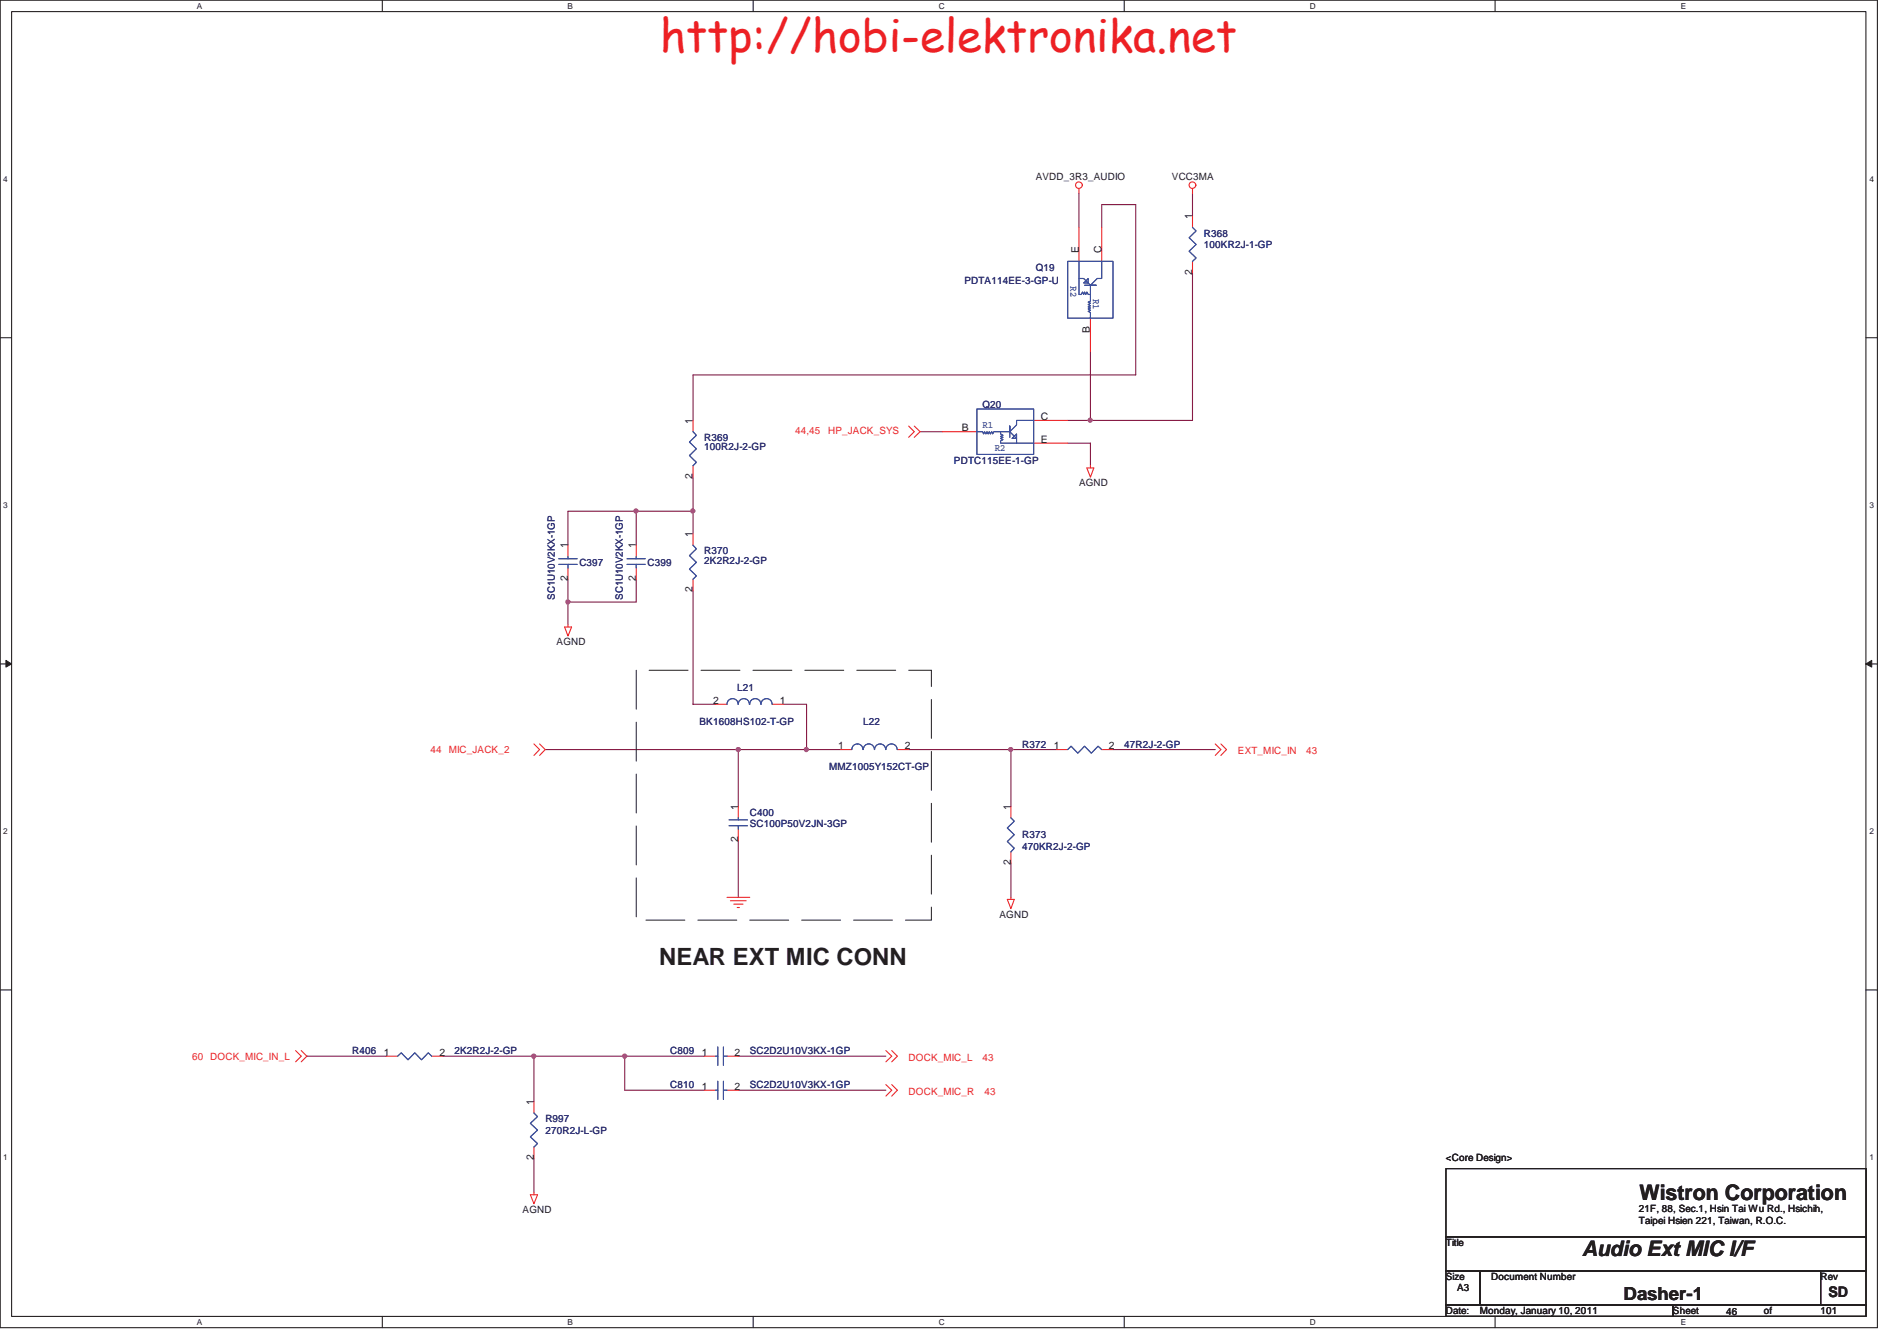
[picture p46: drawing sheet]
<svg xmlns="http://www.w3.org/2000/svg" width="297mm" height="210mm" viewBox="0 0 297 210" stroke-linecap="round" stroke-linejoin="round" font-family="sans-serif">
<defs><g id="words">
<text font-size="7.1" fill="#ed2024" x="103.3" y="8.1">http://hobi-elektronika.net</text>
<text font-size="3.7" fill="#231f20" x="103.2" y="151.1">NEAR EXT MIC CONN</text>
<g font-size="3.3" fill="#231f20">
<text x="256.7" y="187.9">Wistron Corporation</text>
<text x="247.7" y="196.7">Audio Ext MIC I/F</text>
</g>
<text font-size="2.8" fill="#231f20" x="254.2" y="203.6">Dasher-1</text>
<text font-size="2.3" fill="#231f20" x="286.3" y="203.1">SD</text>
<g font-size="1.6" fill="#231f20">
<text x="162.2" y="28.1">AVDD_3R3_AUDIO</text>
<text x="183.5" y="28.1">VCC3MA</text>
<text x="186.7" y="34.4" transform="rotate(-90 186.7 34.4)">1</text>
<text x="168.9" y="39.7" transform="rotate(-90 168.9 39.7)">E</text>
<text x="172.5" y="39.7" transform="rotate(-90 172.5 39.7)">C</text>
<text x="186.7" y="43" transform="rotate(-90 186.7 43)">2</text>
<text x="170.7" y="52.1" transform="rotate(-90 170.7 52.1)">B</text>
<text x="163" y="65.8">C</text>
<text x="108.4" y="66.3" transform="rotate(-90 108.4 66.3)">1</text>
<text x="150.6" y="67.6">B</text>
<text x="163" y="69.3">E</text>
<text x="108.4" y="75" transform="rotate(-90 108.4 75)">2</text>
<text x="169" y="76.2">AGND</text>
<text x="88.9" y="85.9" transform="rotate(-90 88.9 85.9)">1</text>
<text x="99.6" y="85.9" transform="rotate(-90 99.6 85.9)">1</text>
<text x="108.4" y="84.1" transform="rotate(-90 108.4 84.1)">1</text>
<text x="88.9" y="91" transform="rotate(-90 88.9 91)">2</text>
<text x="99.6" y="91" transform="rotate(-90 99.6 91)">2</text>
<text x="108.4" y="92.8" transform="rotate(-90 108.4 92.8)">2</text>
<text x="87.2" y="101">AGND</text>
<text x="111.7" y="110.2">2</text>
<text x="122.1" y="110.2">1</text>
<text x="131.2" y="117.3">1</text>
<text x="141.7" y="117.3">2</text>
<text x="165" y="117.3">1</text>
<text x="173.6" y="117.3">2</text>
<text x="115.6" y="131.9" transform="rotate(-90 115.6 131.9)">2</text>
<text x="115.6" y="126.8" transform="rotate(-90 115.6 126.8)">1</text>
<text x="158.3" y="126.8" transform="rotate(-90 158.3 126.8)">1</text>
<text x="158.3" y="135.4" transform="rotate(-90 158.3 135.4)">2</text>
<text x="156.5" y="143.7">AGND</text>
<text x="60.1" y="165.4">1</text>
<text x="68.8" y="165.4">2</text>
<text x="109.9" y="165.4">1</text>
<text x="115" y="165.4">2</text>
<text x="83.6" y="173" transform="rotate(-90 83.6 173)">1</text>
<text x="109.9" y="170.7">1</text>
<text x="115" y="170.7">2</text>
<text x="83.6" y="181.7" transform="rotate(-90 83.6 181.7)">2</text>
<text x="226.4" y="181.8">&lt;Core Design&gt;</text>
<text x="81.8" y="189.9">AGND</text>
<text x="256.6" y="189.8">21F, 88, Sec.1, Hsin Tai Wu Rd., Hsichih,</text>
<text x="256.6" y="191.6">Taipei Hsien 221, Taiwan, R.O.C.</text>
<text x="226.4" y="195.1">Title</text>
<text x="226.4" y="200.5">Size</text>
<text x="228.2" y="202.2">A3</text>
<text x="233.5" y="200.5">Document Number</text>
<text x="285.1" y="200.5">Rev</text>
<text x="226.4" y="205.8">Date:</text>
<text x="231.7" y="205.8">Monday, January 10, 2011</text>
<text x="262" y="205.8">Sheet</text>
<text x="270.3" y="205.9">46</text>
<text x="276.2" y="205.8">of</text>
<text x="285.1" y="205.8">101</text>
</g>
<g font-size="1.6" fill="#2d2d72">
<text x="188.5" y="37">R368</text>
<text x="188.5" y="38.8">100KR2J-1-GP</text>
<text x="151" y="44.5">PDTA114EE-3-GP-U</text>
<text x="162.2" y="42.4">Q19</text>
<text x="153.8" y="63.9">Q20</text>
<text x="110.3" y="69">R369</text>
<text x="110.3" y="70.5">100R2J-2-GP</text>
<text x="149.4" y="72.6">PDTC115EE-1-GP</text>
<text x="90.7" y="88.6">C397</text>
<text x="101.4" y="88.6">C399</text>
<text x="110.3" y="86.8">R370</text>
<text x="110.3" y="88.3">2K2R2J-2-GP</text>
<text x="86.9" y="93.9" transform="rotate(-90 86.9 93.9)">SC1U10V2KX-1GP</text>
<text x="97.5" y="93.9" transform="rotate(-90 97.5 93.9)">SC1U10V2KX-1GP</text>
<text x="109.5" y="113.5">BK1608HS102-T-GP</text>
<text x="115.4" y="108.2">L21</text>
<text x="135.2" y="113.5">L22</text>
<text x="160" y="117.1">R372</text>
<text x="176" y="117.1">47R2J-2-GP</text>
<text x="129.8" y="120.6">MMZ1005Y152CT-GP</text>
<text x="117.4" y="127.7">C400</text>
<text x="117.4" y="129.5">SC100P50V2JN-3GP</text>
<text x="160" y="131.3">R373</text>
<text x="160" y="133">470KR2J-2-GP</text>
<text x="55.2" y="165.1">R406</text>
<text x="71.2" y="165.1">2K2R2J-2-GP</text>
<text x="105" y="165.1">C809</text>
<text x="117.4" y="165.1">SC2D2U10V3KX-1GP</text>
<text x="105" y="170.4">C810</text>
<text x="117.4" y="170.4">SC2D2U10V3KX-1GP</text>
<text x="85.4" y="175.7">R997</text>
<text x="85.4" y="177.5">270R2J-L-GP</text>
</g>
<g font-size="1.6" fill="#3a53a4">
<text x="167.6" y="44.8" transform="rotate(90 167.6 44.8)">R2</text>
<text x="171.2" y="46.8" transform="rotate(90 171.2 46.8)">R1</text>
<text x="153.8" y="67.1">R1</text>
<text x="155.8" y="70.6">R2</text>
</g>
<g font-size="1.6" fill="#ec2426">
<text x="124.5" y="68">44,45</text>
<text x="129.7" y="68">HP_JACK_SYS</text>
<text x="67.4" y="117.9">44 MIC_JACK_2</text>
<text x="193.8" y="118.1">EXT_MIC_IN</text>
<text x="204.5" y="118.1">43</text>
<text x="30.1" y="166">60 DOCK_MIC_IN_L</text>
<text x="142.3" y="166.1">DOCK_MIC_L</text>
<text x="153.8" y="166.1">43</text>
<text x="142.3" y="171.5">DOCK_MIC_R</text>
<text x="154.2" y="171.5">43</text>
</g>
<g font-size="1.3" fill="#231f20">
<text x="30.8" y="1.4">A</text>
<text x="88.9" y="1.4">B</text>
<text x="147" y="1.4">C</text>
<text x="205.1" y="1.4">D</text>
<text x="263.2" y="1.4">E</text>
<text x=".5" y="28.5">4</text>
<text x="292.7" y="28.5">4</text>
<text x=".5" y="79.6">3</text>
<text x="292.7" y="79.6">3</text>
<text x=".5" y="130.6">2</text>
<text x="292.7" y="130.6">2</text>
<text x=".5" y="181.7">1</text>
<text x="292.7" y="181.7">1</text>
<text x="30.8" y="207.4">A</text>
<text x="88.9" y="207.4">B</text>
<text x="147" y="207.4">C</text>
<text x="205.1" y="207.4">D</text>
<text x="263.2" y="207.4">E</text>
</g>
</g></defs>
<path d="M0 0h294v207.9h-294zM1.8 1.8h290.4v204.3h-290.4z" fill="none" stroke="#231f20" stroke-width=".17"/>
<g fill="#fff">
<path d="M30.8 .2h.8v1.4h-.8z"/>
<path d="M30.8 206.3h.8v1.4h-.8z"/>
</g>
<path d="M59.9 0v1.8M59.9 206.1v1.8" fill="none" stroke="#231f20" stroke-width=".17"/>
<g fill="#fff">
<path d="M88.9 .2h.8v1.4h-.8z"/>
<path d="M88.9 206.3h.8v1.4h-.8z"/>
</g>
<path d="M117.9 0v1.8M117.9 206.1v1.8" fill="none" stroke="#231f20" stroke-width=".17"/>
<g fill="#fff">
<path d="M146.9 .2h.9v1.4h-.9z"/>
<path d="M146.9 206.3h.9v1.4h-.9z"/>
</g>
<path d="M176 0v1.8M176 206.1v1.8" fill="none" stroke="#231f20" stroke-width=".17"/>
<g fill="#fff">
<path d="M205 .2h.9v1.4h-.9z"/>
<path d="M205 206.3h.9v1.4h-.9z"/>
</g>
<path d="M234.1 0v1.8M234.1 206.1v1.8" fill="none" stroke="#231f20" stroke-width=".17"/>
<g fill="#fff">
<path d="M263.1 .2h.8v1.4h-.8z"/>
<path d="M263.1 206.3h.8v1.4h-.8z"/>
<path d="M.5 27.3h.7v1.4h-.7z"/>
<path d="M292.7 27.3h.6v1.4h-.6z"/>
<path d="M.5 78.4h.7v1.4h-.7z"/>
<path d="M292.7 78.4h.6v1.4h-.6z"/>
</g>
<path d="M0 52.9h1.8M292.2 52.9h1.8" fill="none" stroke="#231f20" stroke-width=".17"/>
<g fill="#fff">
<path d="M.5 129.5h.7v1.4h-.7z"/>
<path d="M292.7 129.5h.6v1.4h-.6z"/>
</g>
<path d="M0 104h1.8M292.2 104h1.8" fill="none" stroke="#231f20" stroke-width=".17"/>
<path d="M.9 103.4l.9 .6-.9 .5z" fill="#231f20"/>
<path d="M.9 103.4l.9 .6-.9 .5z" fill="none" stroke="#231f20" stroke-width=".16"/>
<path d="M292.2 104l.9-.6v1.1z" fill="#231f20"/>
<path d="M292.2 104l.9-.6v1.1z" fill="none" stroke="#231f20" stroke-width=".16"/>
<g fill="#fff">
<path d="M.5 180.6h.7v1.4h-.7z"/>
<path d="M292.7 180.6h.6v1.4h-.6z"/>
</g>
<path d="M0 155h1.8M292.2 155h1.8" fill="none" stroke="#231f20" stroke-width=".17"/>
<path d="M88.9 90.7v3.6h10.7M108.5 80h-8.9v5.4M85.4 117.4h30.2M126.3 110.3v7.1" fill="none" stroke="#7f1542" stroke-width=".17"/>
<circle cx="99.6" cy="80" r=".32" fill="#b8529f"/>
<circle cx="99.6" cy="80" r=".32" fill="none" stroke="#b8529f" stroke-width=".17"/>
<path d="M88.9 80v5.4M108.5 80v3.6" fill="none" stroke="#7f1542" stroke-width=".17"/>
<circle cx="108.5" cy="80" r=".32" fill="#b8529f"/>
<circle cx="108.5" cy="80" r=".32" fill="none" stroke="#b8529f" stroke-width=".17"/>
<path d="M108.5 58.7v7.1M108.5 74.7v5.3M99.6 90.7v3.6M108.5 92.5v17.8h3.5M115.6 117.4v8.9M122.7 110.3h3.6M126.3 117.4h5.3M115.6 131.6v8.9" fill="none" stroke="#7f1542" stroke-width=".17"/>
<circle cx="126.3" cy="117.4" r=".32" fill="#b8529f"/>
<circle cx="126.3" cy="117.4" r=".32" fill="none" stroke="#b8529f" stroke-width=".17"/>
<path d="M165.4 117.4h-7.1v8.9M174.3 117.4h16M158.3 135.2v5.3" fill="none" stroke="#7f1542" stroke-width=".17"/>
<circle cx="158.3" cy="117.4" r=".32" fill="#b8529f"/>
<circle cx="158.3" cy="117.4" r=".32" fill="none" stroke="#b8529f" stroke-width=".17"/>
<path d="M186.7 42.7v23.1h-19.5M142.3 117.4h16" fill="none" stroke="#7f1542" stroke-width=".17"/>
<circle cx="170.7" cy="65.8" r=".32" fill="#b8529f"/>
<circle cx="170.7" cy="65.8" r=".32" fill="none" stroke="#b8529f" stroke-width=".17"/>
<path d="M170.7 55.1v10.7M167.2 69.4h3.5v3.5M88.9 94.3v3.5" fill="none" stroke="#7f1542" stroke-width=".17"/>
<circle cx="88.9" cy="94.3" r=".33" fill="#b8529f"/>
<circle cx="88.9" cy="94.3" r=".33" fill="none" stroke="#b8529f" stroke-width=".17"/>
<path d="M186.7 30.3v3.5M88.9 80h10.7M115.6 117.4h10.7" fill="none" stroke="#7f1542" stroke-width=".17"/>
<circle cx="115.6" cy="117.4" r=".33" fill="#b8529f"/>
<circle cx="115.6" cy="117.4" r=".33" fill="none" stroke="#b8529f" stroke-width=".17"/>
<path d="M168.9 30.3v5.3M172.5 35.6v-3.6h5.3v26.7h-69.3M144.1 67.6h3.5M48 165.4h12.5M69.4 165.4h14.2" fill="none" stroke="#7f1542" stroke-width=".17"/>
<circle cx="83.6" cy="165.4" r=".32" fill="#b8529f"/>
<circle cx="83.6" cy="165.4" r=".32" fill="none" stroke="#b8529f" stroke-width=".17"/>
<path d="M97.8 165.4h-14.2v7.1" fill="none" stroke="#7f1542" stroke-width=".17"/>
<circle cx="97.8" cy="165.4" r=".33" fill="#b8529f"/>
<circle cx="97.8" cy="165.4" r=".33" fill="none" stroke="#b8529f" stroke-width=".17"/>
<path d="M110.3 165.4h-12.5v5.3h12.5M115.6 165.4h23.1M115.6 170.7h23.1M83.6 181.4v5.3" fill="none" stroke="#7f1542" stroke-width=".17"/>
<g fill="none" stroke="#ec2426" stroke-width=".17">
<path d="M168.9 29.5v.8M168.9 35.6v5.3M172.5 35.6v5.3M186.7 29.5v.8M186.7 33.8v1.8M170.7 49.8v5.3M186.7 40.9v1.8M108.5 65.8v1.8M108.5 72.9v1.8M142.3 66.7l.9 .9-.9 .9M143.2 66.7l.9 .9-.9 .9M147.6 67.6h5.4"/>
<path d="M161.9 69.4h5.3M161.9 65.8h5.3M170.2 73.3h1.1l-.6 1.4zM170.7 72.9v.4M88.4 98.2h1.1l-.6 1.4zM88.9 85.4v1.8M88.9 88.9v1.8M88.9 97.8v.4M99.6 85.4v1.8M99.6 88.9v1.8M108.5 83.6v1.8M108.5 90.7v1.8"/>
<path d="M83.6 116.5l.9 .9-.9 .9M84.5 116.5l.9 .9-.9 .9M112 110.3h1.8M120.9 110.3h1.8M131.6 117.4h1.8M140.5 117.4h1.8M165.4 117.4h1.8M172.5 117.4h1.8M190.3 116.5l.9 .9-.9 .9M191.2 116.5l.9 .9-.9 .9M115.6 126.3v1.8M115.6 129.8v1.8"/>
<path d="M158.3 126.3v1.8M158.3 133.4v1.8M113.8 140.5h3.6M114.4 141h2.4M114.9 141.6h1.4M115.4 142.1h.4M157.7 140.8h1.1l-.5 1.5zM158.3 140.5v.3M46.3 164.5l.9 .9-.9 .9M47.2 164.5l.8 .9-.8 .9M60.5 165.4h1.8M67.6 165.4h1.8"/>
<path d="M83.6 172.5v1.8M83.6 179.6v1.8M110.3 165.4h1.7M110.3 170.7h1.7M113.8 165.4h1.8M113.8 170.7h1.8M138.7 164.5l.9 .9-.9 .9M138.7 169.8l.9 .9-.9 .9M139.6 164.5l.9 .9-.9 .9M139.6 169.8l.9 .9-.9 .9M83 187.1h1.2l-.6 1.4zM83.6 186.7v.4"/>
<circle cx="168.9" cy="29" r=".53"/>
<circle cx="186.7" cy="29" r=".53"/>
</g>
<path d="M226.4 183h65.8v10.7h-65.8zM226.4 193.7h65.8v5.3h-65.8zM226.4 199h5.3v5.3h-5.3zM231.7 199h53.4v5.3h-53.4zM285.1 199h7.1v5.3h-7.1zM226.4 204.3h35.6v1.8h-35.6zM262 204.3h30.2v1.8h-30.2z" fill="none" stroke="#231f20" stroke-width=".17"/>
<path d="M99.6 105h46.2v39.1h-46.2z" fill="none" stroke="#231f20" stroke-width=".16" stroke-dasharray="6.1 2"/>
<g fill="none" stroke="#3a53a4" stroke-width=".17">
<path d="M186.7 35.6l.6 .6-1.1 1 1.1 1.1-1.1 1 1.1 1.1-.6 .5M167.2 40.9h7.1v8.9h-7.1zM168.9 40.9v2.7h.8l1 1.1 1.1-1.1h.7v-2.7M168.9 43.6v2.5h.4l.2-.4 .2 .4 .1-.4 .2 .4 .2-.4 .2 .4h.3M169.7 44.3l.7-.7v.7zM169.8 44.7h1.8h-.9v2.5l-.3 .1 .3 .2-.3 .2 .3 .2-.3 .2 .3 .1-.3 .2 .3 .2-.3 .2 .3 .1v.9M108.5 67.6l.5 .6-1 1 1 1.1-1 1 1 1.1-.5 .5M153 67.6h.8l.2 .3 .2-.3 .2 .3 .2-.3 .1 .3 .2-.3 .2 .3 .2-.3 .1 .3 .2-.3h2.5v-.9v1.8M153 64h8.9v7.2h-8.9zM156.7 67.6v.3l.4 .3-.4 .1 .4 .2-.4 .2 .4 .1-.4 .2v.4h2.5M158.5 68.7l.7-.8v.8zM161.9 65.8h-2.7v.7l-1.1 1.1 1.1 1.1v.7h2.7"/>
<path d="M87.5 87.5h2.9M87.5 88.4h2.9M88.9 87.2v.3M88.9 88.4v.5M98.2 87.5h2.8M98.2 88.4h2.8M99.6 87.2v.3M99.6 88.4v.5M108.5 85.4l.5 .5-1 1.1 1 1.1-1 1 1 1.1-.5 .5M113.8 110.3a.86 .86 0 0 1 .9-.9 .86 .86 0 0 1 .9 .9M115.6 110.3a.86 .86 0 0 1 .9-.9 .86 .86 0 0 1 .8 .9M117.4 110.3a.86 .86 0 0 1 .9-.9 .86 .86 0 0 1 .8 .9"/>
<path d="M119.2 110.3a.86 .86 0 0 1 .8-.9 .86 .86 0 0 1 .9 .9M133.4 117.4a.86 .86 0 0 1 .8-.9 .86 .86 0 0 1 .9 .9M135.2 117.4a.86 .86 0 0 1 .8-.9 .86 .86 0 0 1 .9 .9 .88 .88 0 0 1 .9-.9 .88 .88 0 0 1 .9 .9 .9 .9 0 0 1 .9-.9 .9 .9 0 0 1 .9 .9M167.2 117.4l.5-.6 1.1 1.1 1-1.1 1.1 1.1 1-1.1 .6 .6M114.2 128.4h2.9M114.2 129.3h2.9M115.6 128.1v.3M115.6 129.3v.5M158.3 128.1l.5 .5-1.1 1 1.1 1.1-1.1 1.1 1.1 1-.5 .6M62.3 165.4l.5-.5 1.1 1.1 1-1.1 1.1 1.1 1.1-1.1 .5 .5M83.6 174.3l.6 .5-1.2 1.1 1.2 1.1-1.2 1 1.2 1.1-.6 .5M112 165.4h.4"/>
<path d="M112 170.7h.4M112.4 163.9v2.9M112.4 169.3v2.9M113.3 163.9v2.9M113.3 169.3v2.9M113.3 165.4h.5M113.3 170.7h.5"/>
</g>
<circle cx="99.6" cy="80" r=".32" fill="#b8529f"/>
<circle cx="99.6" cy="80" r=".32" fill="none" stroke="#b8529f" stroke-width=".17"/>
<circle cx="108.5" cy="80" r=".32" fill="#b8529f"/>
<circle cx="108.5" cy="80" r=".32" fill="none" stroke="#b8529f" stroke-width=".17"/>
<circle cx="126.3" cy="117.4" r=".32" fill="#b8529f"/>
<circle cx="126.3" cy="117.4" r=".32" fill="none" stroke="#b8529f" stroke-width=".17"/>
<circle cx="158.3" cy="117.4" r=".32" fill="#b8529f"/>
<circle cx="158.3" cy="117.4" r=".32" fill="none" stroke="#b8529f" stroke-width=".17"/>
<circle cx="170.7" cy="65.8" r=".32" fill="#b8529f"/>
<circle cx="170.7" cy="65.8" r=".32" fill="none" stroke="#b8529f" stroke-width=".17"/>
<circle cx="88.9" cy="94.3" r=".33" fill="#b8529f"/>
<circle cx="88.9" cy="94.3" r=".33" fill="none" stroke="#b8529f" stroke-width=".17"/>
<circle cx="115.6" cy="117.4" r=".33" fill="#b8529f"/>
<circle cx="115.6" cy="117.4" r=".33" fill="none" stroke="#b8529f" stroke-width=".17"/>
<circle cx="83.6" cy="165.4" r=".32" fill="#b8529f"/>
<circle cx="83.6" cy="165.4" r=".32" fill="none" stroke="#b8529f" stroke-width=".17"/>
<circle cx="97.8" cy="165.4" r=".33" fill="#b8529f"/>
<circle cx="97.8" cy="165.4" r=".33" fill="none" stroke="#b8529f" stroke-width=".17"/>
<use href="#words"/>
</svg>
